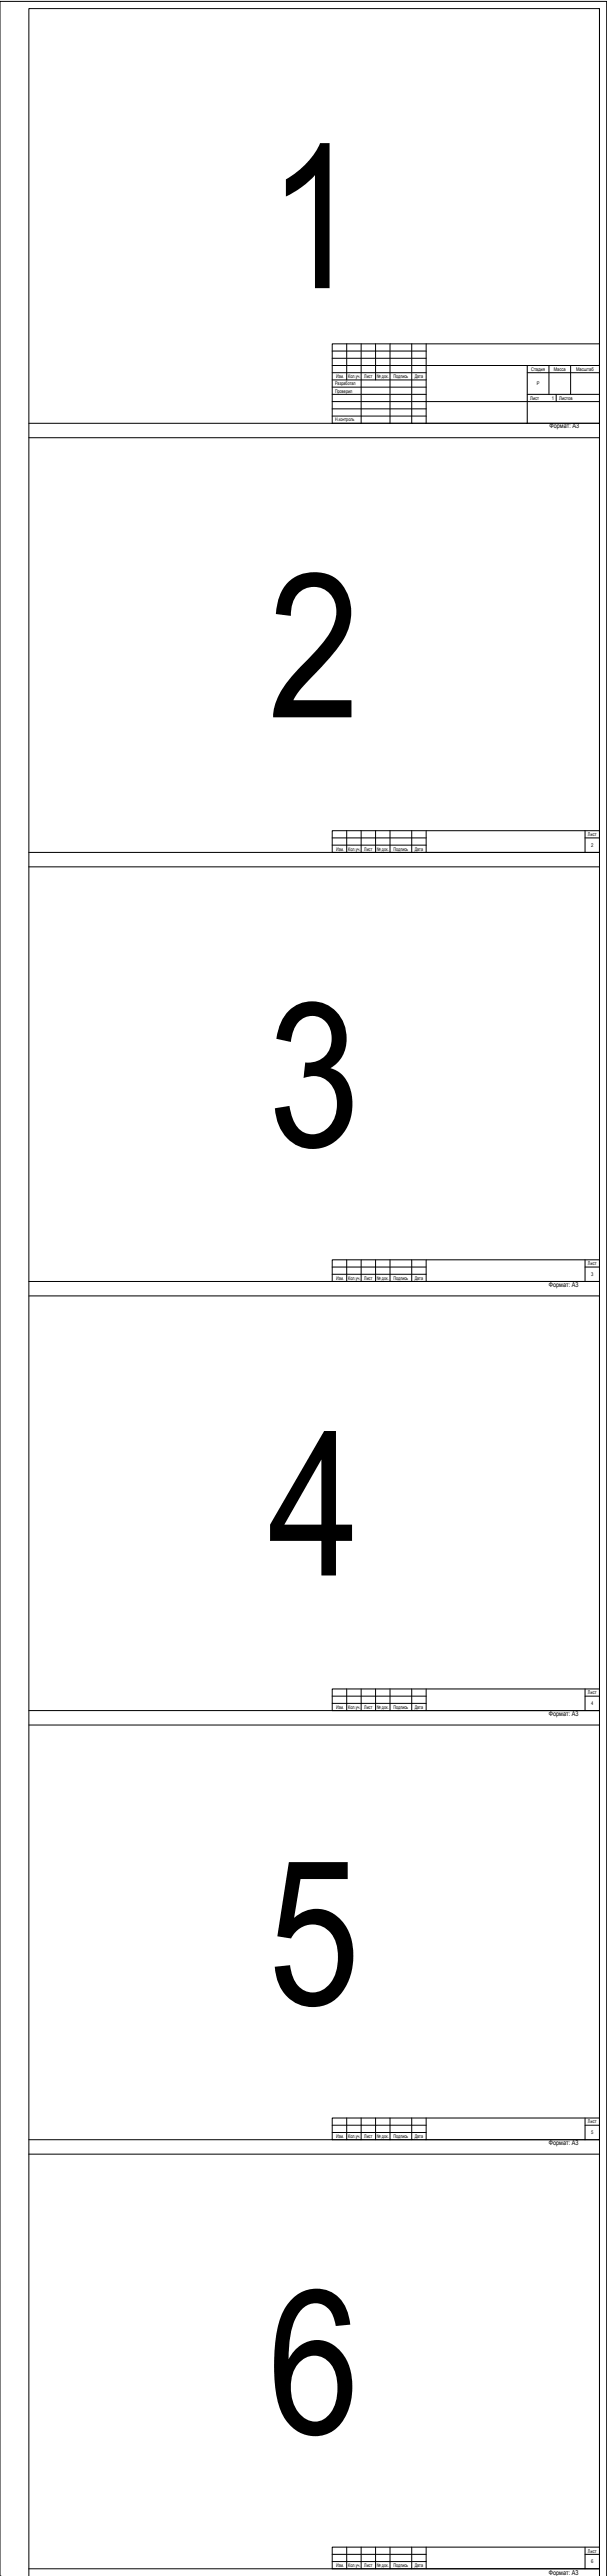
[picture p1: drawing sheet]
<svg xmlns="http://www.w3.org/2000/svg" width="420mm" height="1783mm" viewBox="0 0 420 1783" stroke-linecap="round" stroke-linejoin="round" font-family="sans-serif">
<defs><g id="words">
<g font-size="139.7">
<text x="186" y="199">1</text>
<text x="186" y="496">2</text>
<text x="186" y="793">3</text>
<text x="186" y="1090">4</text>
<text x="186" y="1387">5</text>
<text x="186" y="1684">6</text>
</g>
<g font-size="4.7">
<text x="380" y="297">Формат: A3</text>
<text x="380" y="891">Формат: A3</text>
<text x="380" y="1188">Формат: A3</text>
<text x="380" y="1485">Формат: A3</text>
<text x="380" y="1782">Формат: A3</text>
</g>
<g font-size="3.5">
<text x="368" y="257">Стадия</text>
<text x="383" y="257">Масса</text>
<text x="399" y="257">Масштаб</text>
<text x="233" y="262">Изм.</text>
<text x="241" y="262">Кол.уч.</text>
<text x="252" y="262">Лист</text>
<text x="261" y="262">№ док.</text>
<text x="272" y="262">Подпись</text>
<text x="287" y="262">Дата</text>
<text x="232" y="267">Разработал</text>
<text x="372" y="267">Р</text>
<text x="232" y="272">Проверил</text>
<text x="367" y="277">Лист</text>
<text x="382" y="277">1</text>
<text x="387" y="277">Листов</text>
<text x="232" y="292">Н.контроль</text>
<text x="407" y="579">Лист</text>
<text x="409" y="586">2</text>
<text x="233" y="589">Изм.</text>
<text x="241" y="589">Кол.уч.</text>
<text x="252" y="589">Лист</text>
<text x="261" y="589">№ док.</text>
<text x="272" y="589">Подпись</text>
<text x="287" y="589">Дата</text>
<text x="407" y="876">Лист</text>
<text x="233" y="886">Изм.</text>
<text x="241" y="886">Кол.уч.</text>
<text x="252" y="886">Лист</text>
<text x="261" y="886">№ док.</text>
<text x="272" y="886">Подпись</text>
<text x="287" y="886">Дата</text>
<text x="409" y="883">3</text>
<text x="407" y="1173">Лист</text>
<text x="409" y="1180">4</text>
<text x="233" y="1183">Изм.</text>
<text x="241" y="1183">Кол.уч.</text>
<text x="252" y="1183">Лист</text>
<text x="261" y="1183">№ док.</text>
<text x="272" y="1183">Подпись</text>
<text x="287" y="1183">Дата</text>
<text x="407" y="1470">Лист</text>
<text x="233" y="1480">Изм.</text>
<text x="241" y="1480">Кол.уч.</text>
<text x="252" y="1480">Лист</text>
<text x="261" y="1480">№ док.</text>
<text x="272" y="1480">Подпись</text>
<text x="287" y="1480">Дата</text>
<text x="409" y="1477">5</text>
<text x="407" y="1767">Лист</text>
<text x="409" y="1774">6</text>
<text x="233" y="1777">Изм.</text>
<text x="241" y="1777">Кол.уч.</text>
<text x="252" y="1777">Лист</text>
<text x="261" y="1777">№ док.</text>
<text x="272" y="1777">Подпись</text>
<text x="287" y="1777">Дата</text>
</g>
</g></defs>
<!-- layer: 11 -->
<path d="M0 1783v-1782h420v1782M20 1783v-1777h395v1777" fill="none" stroke="#000" stroke-width=".69"/>
<!-- layer: 12 -->
<path d="M415 6v287h-395M20 303h395v287h-395M20 600h395M20 897h395v287h-395M20 887h395M20 1194h395v287h-395M20 1491h395v287h-395" fill="none" stroke="#000" stroke-width=".69"/>
<g fill="none" stroke="#000" stroke-width=".69">
<path d="M230 238h185v55h-185zM240 238v25M250 238v55M260 238v25M270 238v55M285 238v55M295 238v55M230 243h65M230 248h65M230 253h185M230 258h65M365 253v40"/>
<path d="M365 258h50M380 253v20M395 253v20M230 263h65M230 268h65M230 273h65M230 278h185M365 273h50M385 273v5M230 283h65M230 288h65M230 575h185v15h-185z"/>
<path d="M230 580h65M240 575v15M250 575v15M260 575v15M270 575v15M285 575v15M295 575v15M405 575v15M405 580h10M230 585h65M230 872h185v15h-185zM230 877h65"/>
<path d="M240 872v15M250 872v15M260 872v15M270 872v15M285 872v15M295 872v15M405 872v15M405 877h10M230 882h65M230 1169h185v15h-185zM230 1174h65M230 1179h65"/>
<path d="M240 1169v15M250 1169v15M260 1169v15M270 1169v15M285 1169v15M295 1169v15M405 1169v15M405 1174h10M230 1466h185v15h-185zM230 1471h65M230 1476h65M240 1466v15"/>
<path d="M250 1466v15M260 1466v15M270 1466v15M285 1466v15M295 1466v15M405 1466v15M405 1471h10M230 1763h185v15h-185zM230 1768h65M230 1773h65M240 1763v15M250 1763v15"/>
<path d="M260 1763v15M270 1763v15M285 1763v15M295 1763v15M405 1763v15M405 1768h10"/>
</g>
<!-- layer: 0 -->
<path d="M0 1783h.1" fill="none" stroke="#000" stroke-width=".69"/>
<use href="#words"/>
</svg>
